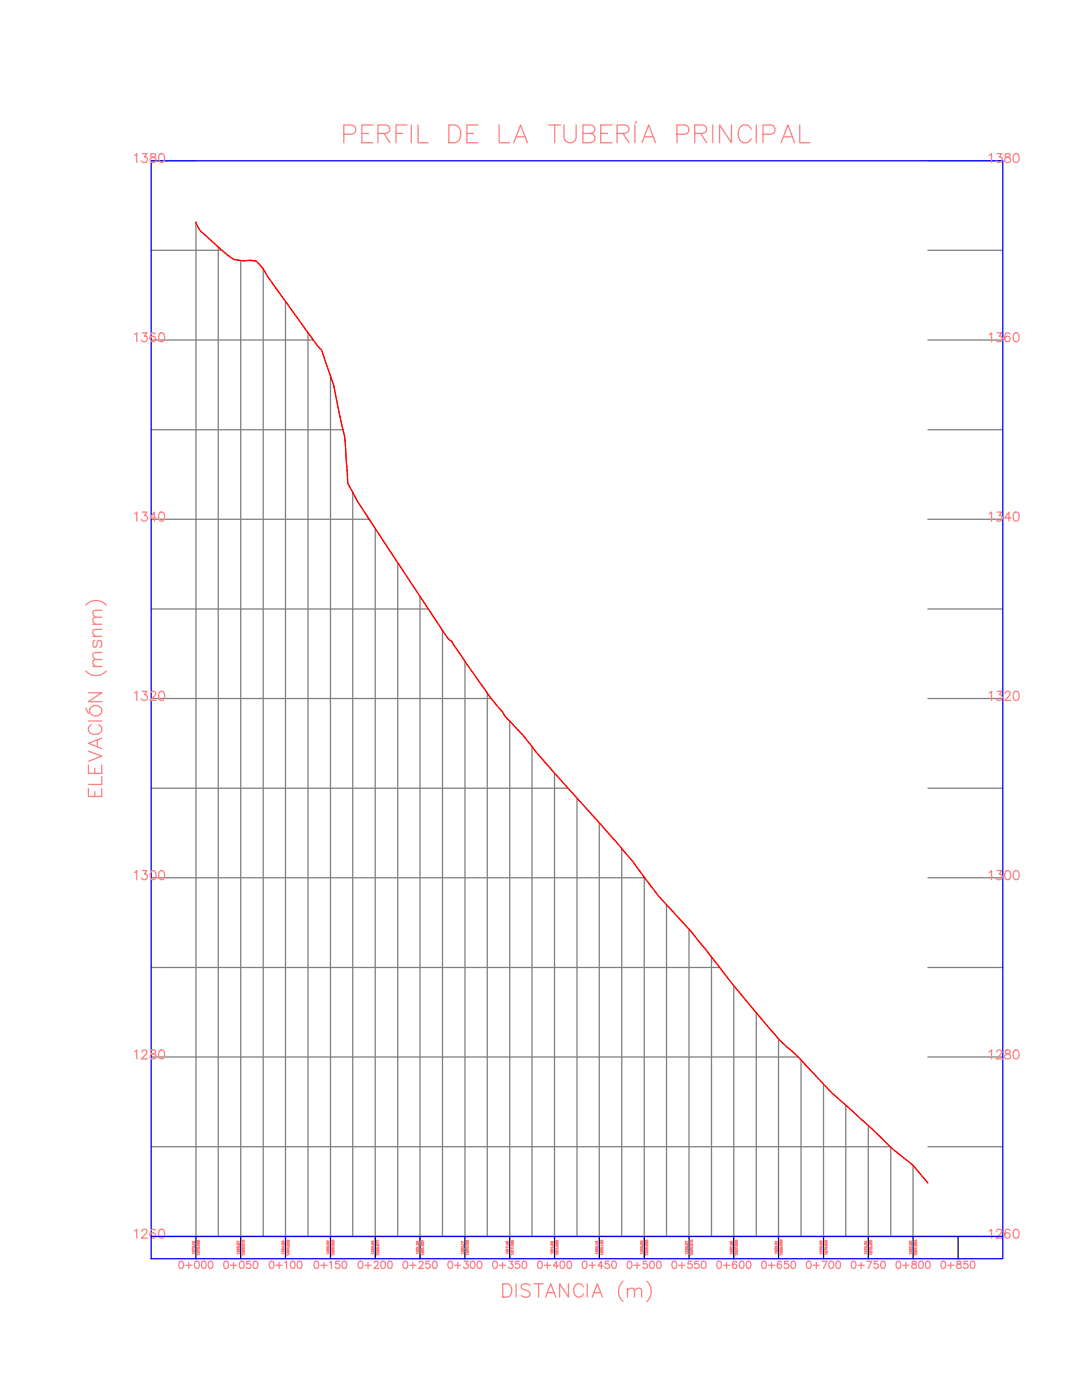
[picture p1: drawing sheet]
<svg xmlns="http://www.w3.org/2000/svg" width="216mm" height="279mm" viewBox="0 0 216 279" stroke-linecap="round" stroke-linejoin="round" font-family="sans-serif">
<!-- layer: C-ROAD-PROF-VIEW -->
<g fill="none" stroke="#ff7f7f" stroke-width=".25">
<path d="M26.9 31l.4-.4v1.8M28.4 30.6h.9l-.5 .7a.59 .59 0 0 1 .5 1 .59 .59 0 0 1-1.1-.2M30.1 30.7a.36 .36 0 0 0 .2 .6 .64 .64 0 0 1 .7 .3 .64 .64 0 0 1 0 .7l-.6 .1a.51 .51 0 0 1-.5-.5 .51 .51 0 0 1 .6-.5l.3-.1a.36 .36 0 0 0 .2-.6zM31.9 30.7a.58 .58 0 0 1 .9 .3 .9 .9 0 0 1-.6 1.4 1.14 1.14 0 0 1-.3-1.7zM68.6 26.8h1.5a.93 .93 0 0 0 .9-.9 .93 .93 0 0 0-.9-1h-1.5v3.6M72.2 26.6h1.4M74.4 24.9h-2.2v3.6h2.2M75.4 26.6h1.5l.6-.1a.82 .82 0 0 0 0-1.4l-.6-.2h-1.5v3.6M76.6 26.6l1.2 1.9M79 26.6h1.4M81.2 24.9h-2.2v3.6M82.1 24.9v3.6"/>
<path d="M83.4 24.9v3.6h2.1M89.6 24.9h1.1a1.94 1.94 0 0 1 .9 3.1l-.3 .3-.6 .2h-1.1zM93.2 26.6h1.3M95.4 24.9h-2.2v3.6h2.2M99.6 24.9v3.6h2.1M102.5 28.5l1.4-3.6 1.3 3.6M103 27.3h1.7M109.5 24.9h2.4M110.7 24.9v3.6M112.6 24.9v2.6a1.22 1.22 0 0 0 1.2 1 1.22 1.22 0 0 0 1.2-1v-2.6M116.3 26.6h1.5l.5-.1a.82 .82 0 0 0 0-1.4l-.5-.2h-1.5v3.6h1.5a.93 .93 0 0 0 .9-.9 .93 .93 0 0 0-.9-1M119.9 26.6h1.4"/>
<path d="M122.1 24.9h-2.2v3.6h2.2M123.1 26.6h1.6l.5-.1a.82 .82 0 0 0 0-1.4l-.5-.2h-1.6v3.6M124.3 26.6l1.2 1.9M126.7 24.9v3.6M127 24.3l-.3 .3M128.1 28.5l1.3-3.6 1.4 3.6M128.6 27.3h1.7M135.1 26.8h1.5a.93 .93 0 0 0 .9-.9 .93 .93 0 0 0-.9-1h-1.5v3.6M138.6 26.6h1.6l.5-.1a.82 .82 0 0 0 0-1.4l-.5-.2h-1.6v3.6M139.8 26.6l1.2 1.9M142.2 24.9v3.6M146 24.9v3.6l-2.4-3.6v3.6"/>
<path d="M149.9 25.8a1.33 1.33 0 0 0-1.5-.9 1.33 1.33 0 0 0-1.1 1.4 1.64 1.64 0 0 0 1.7 2.2l.4-.2 .5-.7M150.9 24.9v3.6M152.3 26.8h1.5a.93 .93 0 0 0 .9-.9 .93 .93 0 0 0-.9-1h-1.5v3.6M155.9 28.5l1.3-3.6 1.4 3.6M156.4 27.3h1.7M159.6 24.9v3.6h2M197.4 31l.5-.4v1.8M199 30.6h.9l-.5 .7a.59 .59 0 0 1 .4 1 .59 .59 0 0 1-1-.2M200.6 30.7a.36 .36 0 0 0 .2 .6 .64 .64 0 0 1 .7 .3 .64 .64 0 0 1 0 .7l-.6 .1a.51 .51 0 0 1-.5-.5 .51 .51 0 0 1 .6-.5l.3-.1a.36 .36 0 0 0 .2-.6zM202.4 30.7a.58 .58 0 0 1 .9 .3 .9 .9 0 0 1-.6 1.4 1.14 1.14 0 0 1-.3-1.7zM26.9 66.8l.4-.4v1.8M28.4 66.4h.9l-.5 .7a.59 .59 0 0 1 .5 1 .59 .59 0 0 1-1.1-.2"/>
<path d="M31 66.7a.52 .52 0 0 0-.8-.2 1.02 1.02 0 0 0 .4 1.7 .55 .55 0 0 0 .5-.6 .55 .55 0 0 0-.6-.5 .55 .55 0 0 0-.5 .5M31.9 66.5a.58 .58 0 0 1 .9 .3 .9 .9 0 0 1-.6 1.4 1.14 1.14 0 0 1-.3-1.7zM197.4 66.8l.5-.4v1.8M199 66.4h.9l-.5 .7a.59 .59 0 0 1 .4 1 .59 .59 0 0 1-1-.2M201.5 66.7a.52 .52 0 0 0-.8-.2 1.02 1.02 0 0 0 .4 1.7 .55 .55 0 0 0 .5-.6 .55 .55 0 0 0-.6-.5 .55 .55 0 0 0-.5 .5M202.4 66.5a.58 .58 0 0 1 .9 .3 .9 .9 0 0 1-.6 1.4 1.14 1.14 0 0 1-.3-1.7zM26.9 102.5l.4-.3v1.8M28.4 102.2h.9l-.5 .7a.59 .59 0 0 1 .5 .9 .59 .59 0 0 1-1.1-.2M31.2 103.4h-1.2l.8-1.2v1.8M31.9 102.3a.58 .58 0 0 1 .9 .2 .95 .95 0 0 1-.6 1.5 1.19 1.19 0 0 1-.3-1.7zM197.4 102.5l.5-.3v1.8M199 102.2h.9l-.5 .7a.59 .59 0 0 1 .4 .9 .59 .59 0 0 1-1-.2"/>
<path d="M201.7 103.4h-1.2l.8-1.2v1.8M202.4 102.3a.58 .58 0 0 1 .9 .2 .95 .95 0 0 1-.6 1.5 1.19 1.19 0 0 1-.3-1.7zM17.1 133.9a2.66 2.66 0 0 0 4.1 0M17.1 120.8a2.66 2.66 0 0 1 4.1 0M17.6 138.3h2.7l-2.7 1.7h2.7M18.5 133h1.8M18.5 127h1.8M18.5 124.6h1.8M18.9 127.8a.81 .81 0 0 0 0 1.4l.3-.1 .3-1.2 .4-.1a.81 .81 0 0 1 0 1.4M20.3 131.6l-1.6 .1-.2 .7 .5 .6M20.3 130.2l-1.6 .1-.2 .7 .5 .6M20.3 125.6l-1.6 .1-.2 .7 .5 .6"/>
<path d="M20.3 123.2l-1.6 .1-.2 .7 .5 .6M20.3 121.8l-1.6 .1-.2 .7 .5 .6M26.9 138.3l.4-.3v1.8M28.4 138h.9l-.5 .6a.6 .6 0 0 1 .5 1 .6 .6 0 0 1-1.1-.2M30 138.4l.4-.4 .6 .1a.61 .61 0 0 1-.2 .8l-.8 .9h1.1M31.9 138a.58 .58 0 0 1 .9 .3 1.19 1.19 0 0 1-.5 1.5h-.1a1.17 1.17 0 0 1-.3-1.8zM197.4 138.3l.5-.3v1.8M199 138h.9l-.5 .6a.6 .6 0 0 1 .4 1 .6 .6 0 0 1-1-.2M200.6 138.4l.3-.4 .6 .1a.61 .61 0 0 1-.2 .8l-.8 .9h1.2M202.4 138a.58 .58 0 0 1 .9 .3 1.19 1.19 0 0 1-.5 1.5h-.1a1.17 1.17 0 0 1-.3-1.8zM17.1 141.3l.5 1.1M17.6 157.3v1.7h2.7v-1.7"/>
<path d="M17.6 152.7v1.6h2.7v-1.6M17.6 149.9l2.7 1-2.7 1M17.6 143.9h2.7M18 141.3a1.2 1.2 0 0 1 1.6-.5 1.2 1.2 0 0 1 .6 1.6 1.2 1.2 0 0 1-1.6 .5 1.2 1.2 0 0 1-.6-1.6zM18.3 144.7a.98 .98 0 0 0-.7 1.1 .98 .98 0 0 0 1.1 .8 1.17 1.17 0 0 0 1.2-.3 1.17 1.17 0 0 0 .3-1.3l-.5-.3M18.9 153.3v1M18.9 157.9v1.1M19.4 147.7v1.3M20.3 155v1.5h-2.7M20.3 147.3l-2.7 1 2.7 1.1M26.9 174.1l.4-.4v1.9M28.4 173.7h.9l-.5 .8a.59 .59 0 0 1 .5 .9 .59 .59 0 0 1-1.1-.2"/>
<path d="M30.2 173.9l.4-.2a1.06 1.06 0 0 1 0 1.9h-.1a1.14 1.14 0 0 1-.3-1.7zM31.9 173.9l.4-.2a1.06 1.06 0 0 1 0 1.9h-.1a1.14 1.14 0 0 1-.3-1.7zM197.4 174.1l.5-.4v1.9M199 173.7h.9l-.5 .8a.59 .59 0 0 1 .4 .9 .59 .59 0 0 1-1-.2M200.7 173.9l.5-.2a1.06 1.06 0 0 1 0 1.9h-.2a1.14 1.14 0 0 1-.3-1.7zM202.4 173.9l.4-.2a1.06 1.06 0 0 1 0 1.9h-.1a1.14 1.14 0 0 1-.3-1.7zM26.9 209.9l.4-.3v1.7M28.3 210l.3-.4 .6 .1a.55 .55 0 0 1-.1 .8l-.9 .8h1.2M30.1 209.6a.36 .36 0 0 0 .2 .6 .64 .64 0 0 1 .7 .3 .64 .64 0 0 1 0 .7l-.6 .1a.51 .51 0 0 1-.5-.5 .51 .51 0 0 1 .6-.5l.3-.1a.36 .36 0 0 0 .2-.6zM31.9 209.6a.58 .58 0 0 1 .9 .3 .9 .9 0 0 1-.6 1.4 1.14 1.14 0 0 1-.3-1.7zM197.4 209.9l.5-.3v1.7M198.9 210l.3-.4 .6 .1a.55 .55 0 0 1-.2 .8l-.8 .8h1.2"/>
<path d="M200.6 209.6a.36 .36 0 0 0 .2 .6 .64 .64 0 0 1 .7 .3 .64 .64 0 0 1 0 .7l-.6 .1a.51 .51 0 0 1-.5-.5 .51 .51 0 0 1 .6-.5l.3-.1a.36 .36 0 0 0 .2-.6zM202.4 209.6a.58 .58 0 0 1 .9 .3 .9 .9 0 0 1-.6 1.4 1.14 1.14 0 0 1-.3-1.7zM26.9 245.7l.4-.4v1.8M28.3 245.7l.3-.4 .6 .2a.55 .55 0 0 1-.1 .8l-.9 .8h1.2M31 245.6a.52 .52 0 0 0-.8-.2 1.02 1.02 0 0 0 .4 1.7 .55 .55 0 0 0 .5-.6 .55 .55 0 0 0-.6-.5 .55 .55 0 0 0-.5 .5M31.9 245.4a.58 .58 0 0 1 .9 .3 .9 .9 0 0 1-.6 1.4 1.14 1.14 0 0 1-.3-1.7zM100.3 256.2h.9a1.42 1.42 0 0 1 .9 1.3 1.42 1.42 0 0 1-.9 1.4h-.9zM103 256.2v2.7M105.8 256.6a1.17 1.17 0 0 0-1.8 0 .68 .68 0 0 0 .5 .7l.8 .3a.65 .65 0 0 1 .5 .5 .65 .65 0 0 1-.3 .6 1.23 1.23 0 0 1-1.5-.2M106.5 256.2h1.9M107.5 256.2v2.7M108.9 258.9l1-2.7 1 2.7"/>
<path d="M109.2 258h1.3M113.4 256.2v2.7l-1.7-2.7v2.7M116.4 256.8a.98 .98 0 0 0-1.1-.6 .98 .98 0 0 0-.8 1 1.17 1.17 0 0 0 .3 1.3 1.17 1.17 0 0 0 1.2 .2l.4-.5M117.2 256.2v2.7M118.2 258.9l1-2.7 1 2.7M118.6 258h1.2M124.3 255.7a2.74 2.74 0 0 0 0 4.1M125.2 257.6l.6-.5 .7 .1 .1 1.7M125.2 257.1v1.8M126.6 257.6l.6-.5 .7 .1 .1 1.7M129.1 255.7a2.74 2.74 0 0 1 0 4.1M197.4 245.7l.5-.4v1.8"/>
<path d="M198.9 245.7l.3-.4 .6 .2a.55 .55 0 0 1-.2 .8l-.8 .8h1.2M201.5 245.6a.52 .52 0 0 0-.8-.2 1.02 1.02 0 0 0 .4 1.7 .55 .55 0 0 0 .5-.6 .55 .55 0 0 0-.6-.5 .55 .55 0 0 0-.5 .5M202.4 245.4a.58 .58 0 0 1 .9 .3 .9 .9 0 0 1-.6 1.4 1.14 1.14 0 0 1-.3-1.7z"/>
</g>
<g fill="none" stroke="#808080" stroke-width=".25">
<path d="M30.2 32.1h8.9M185.2 32.1h14.9M30.2 50h14.1M39.1 44.3v202.5M43.5 49.3v197.5M48 52v194.8M52.5 53.7v193.1M185.2 50h14.9M30.2 67.9h32.3M57 60.2v186.6M61.5 66.4v180.4M65.9 75v171.8"/>
<path d="M185.2 67.9h14.9M30.2 85.8h38.2M70.4 98.3v148.5M185.2 85.8h14.9M30.2 103.6h43.5M74.9 105.5v141.3M79.4 112.3v134.5M83.8 119v127.8M185.2 103.6h14.9M30.2 139.4h67.8M30.2 121.5h55.3M88.3 125.8v121"/>
<path d="M92.8 132v114.8M97.2 138.3v108.5M185.2 139.4h14.9M185.2 121.5h14.9M30.2 157.3h83.2M101.7 143.9v102.9M106.2 149v97.8M110.6 154.3v92.5M115.1 159.3v87.5M185.2 157.3h14.9M30.2 175.2h98.4M119.6 164.2v82.6"/>
<path d="M124.1 169.3v77.5M128.6 175v71.8M185.2 175.2h14.9M30.2 193.1h113.4M133 180.6v66.2M137.5 185.4v61.4M142 191v55.8M146.4 196.7v50.1M185.2 193.1h14.9M30.2 210.9h129.1M150.9 202.1v44.7M155.3 207.4v39.4"/>
<path d="M159.8 211.5v35.3M164.3 216.4v30.4M185.2 210.9h14.9M30.2 228.9h147.4M168.8 220.6v26.2M173.3 224.6v22.2M177.7 228.9v17.9M182.2 232.6v14.2M185.2 228.9h14.9M30.2 246.8h169.9"/>
</g>
<path d="M30.2 246.8v-214.7h169.9v214.7M30.2 246.8h169.9v4.4h-169.9z" fill="none" stroke="#00f" stroke-width=".25"/>
<g fill="none" stroke="#000" stroke-width=".25">
<path d="M39.1 246.8v4.4M48 246.8v4.4M57 246.8v4.4M65.9 246.8v4.4M74.9 246.8v4.4M83.8 246.8v4.4M92.8 246.8v4.4M101.7 246.8v4.4M110.6 246.8v4.4M119.6 246.8v4.4M128.6 246.8v4.4M137.5 246.8v4.4"/>
<path d="M146.4 246.8v4.4M155.3 246.8v4.4M164.3 246.8v4.4M173.3 246.8v4.4M182.2 246.8v4.4M191.2 246.8v4.4"/>
</g>
<!-- layer: C-ROAD-PROF -->
<g fill="none" stroke="#f00" stroke-width=".25">
<path d="M39.1 44.3v.1M39.1 44.5h.1M39.1 44.6l.1 .1M39.2 44.7v.1M39.2 44.8l.1 .1M39.3 44.9l.1 .1M39.4 45v.1M39.4 45.2l.1 .2M39.6 45.4v.1M39.6 45.5l.1 .1M39.7 45.6l.2 .3M39.9 46h.1"/>
<path d="M40 46.1h.1M40.1 46.2h.1M40.2 46.3h.1M40.3 46.4h.1M40.4 46.4l.1 .1M40.5 46.5v.1M40.6 46.6l.1 .1M40.7 46.7l.1 .1M40.8 46.8v.1M40.9 46.9h.1M41 47h.1M41.1 47.1l.2 .1"/>
<path d="M41.3 47.2v.1M41.4 47.3l.2 .2M41.6 47.5v.1M41.7 47.6l.2 .2M41.9 47.8h.1M42 47.9l.1 .1M42.2 48l.2 .3M42.5 48.3v.1M42.6 48.4l.1 .1M42.7 48.5v.1M42.8 48.6h.1M42.9 48.7h.1"/>
<path d="M43 48.8v.1M43.1 48.9l.2 .1M43.3 49.1h.1M43.4 49.1l.1 .1M43.5 49.2v.1M43.6 49.3v.1M43.7 49.4h.1M43.8 49.5v.1M43.9 49.6l.2 .1M44.1 49.8h.1M44.2 49.9l.2 .1M44.4 50v.1"/>
<path d="M44.5 50.1l.1 .1M44.7 50.3h.1M44.8 50.4l.1 .1M44.9 50.5h.1M45 50.5l.2 .2M45.2 50.7v.1M45.3 50.8l.1 .1M45.4 50.9l.1 .1M45.5 51h.1M45.6 51.1h.1M45.7 51.1l.1 .1M45.8 51.2l.1 .1"/>
<path d="M46 51.3v.1M46 51.4h.1M46.2 51.4l.1 .1M46.3 51.5v.1M46.4 51.6h.1M46.5 51.7h.1M46.6 51.7l.1 .1M46.7 51.8h.1M46.8 51.8h.1M47 51.8l.1 .1M47.1 51.9h.1M47.3 51.9h.1"/>
<path d="M47.4 51.9h.1M47.5 51.9h.1M47.7 51.9h.2M47.9 52h.3M48.2 52l.3 .1M49.1 52l-.5 .1M49.2 52h-.1M49.3 52h.3M49.8 51.9l-.2 .1M49.8 51.9h.4M50.2 51.9l.1 .1M50.3 52l.1 .1"/>
<path d="M50.4 52h.2M50.7 52.1l.5 .1M51.2 52.2h.1M51.3 52.2l.2 .3M51.5 52.5l.1 .1M51.7 52.7h.1M51.8 52.7v.1M51.8 52.8l.1 .1M51.9 53h.1M52 53l.1 .2M52.2 53.3h.1M52.3 53.3l.1 .1"/>
<path d="M52.4 53.5h.1M52.4 53.6h.1M52.5 53.7l.1 .1M52.6 53.8h.1M52.6 53.9l.1 .1M52.7 54l.1 .2M52.9 54.2v.1M52.9 54.4l.1 .2M53.1 54.6l.1 .2M53.2 54.8v.1M53.3 54.9v.1M53.3 55.1h.1"/>
<path d="M53.4 55.2h.1M53.5 55.3v.1M53.5 55.4l.1 .1M53.6 55.5l.1 .1M53.7 55.6v.1M53.8 55.7v.1M53.9 55.8l.1 .2M54 56l.1 .1M54.1 56.2h.1M54.2 56.3h.1M54.3 56.4h.1M54.3 56.5l.1 .1"/>
<path d="M54.4 56.6l.1 .1M54.5 56.7l.1 .1M54.6 56.8v.1M54.6 56.9l.1 .1M54.7 57l.1 .1M54.8 57.2l.1 .1M54.9 57.4l.2 .1M55.1 57.6v.1M55.2 57.7h.1M55.3 57.8v.1M55.4 57.9l.1 .2M55.5 58.1l.1 .1"/>
<path d="M55.6 58.3l.1 .1M55.7 58.5h.1M55.8 58.5l.1 .1M55.9 58.7l.2 .3M56.1 59l.1 .1M56.2 59.1v.1M56.3 59.2v.1M56.4 59.3v.1M56.5 59.4l.1 .2M56.6 59.6l.1 .2M56.8 59.9h.1M56.8 60h.1"/>
<path d="M56.9 60.1l.1 .1M57 60.2l.1 .2M57.1 60.4l.1 .1M57.2 60.5l.1 .1M57.3 60.6v.1M57.4 60.7v.1M57.5 60.8v.1M57.6 61l.1 .1M57.7 61.2v.1M57.8 61.3h.1M57.9 61.4v.1M57.9 61.5l.1 .1"/>
<path d="M58 61.6l.1 .1M58.1 61.7l.1 .2M58.2 61.9l.1 .1M58.3 62.1h.1M58.4 62.1v.1M58.5 62.3h.1M58.6 62.4h.1M58.6 62.5l.2 .2M58.8 62.7v.1M58.9 62.8v.1M59 62.9v.1M59 63l.1 .1"/>
<path d="M59.1 63.1l.1 .1M59.2 63.2l.1 .2M59.3 63.5h.1M59.4 63.6h.1M59.5 63.7v.1M59.6 63.8h.1M59.7 63.9v.1M59.7 64l.1 .2M59.9 64.2v.1M60 64.3v.1M60.1 64.4v.1M60.1 64.6h.1"/>
<path d="M60.2 64.6l.2 .3M60.4 65l.1 .1M60.5 65.1l.1 .1M60.6 65.2v.1M60.7 65.3v.1M60.7 65.4l.1 .1M60.8 65.5l.1 .1M60.9 65.6v.1M61 65.7v.1M61.1 65.9h.1M61.2 66h.1M61.2 66.1l.2 .2"/>
<path d="M61.4 66.3l.1 .2M61.5 66.5l.1 .1M61.6 66.6l.1 .1M61.7 66.7l.1 .1M61.8 66.8v.1M61.8 66.9l.1 .1M61.9 67.1l.1 .1M62.1 67.3v.1M62.2 67.4h.1M62.3 67.5v.1M62.3 67.6h.1M62.4 67.7l.1 .1"/>
<path d="M62.5 67.8v.1M62.6 67.9v.1M62.6 68l.1 .1M62.7 68.2h.1M62.8 68.2l.1 .1M62.9 68.4h.1M62.9 68.5h.1M63 68.6l.1 .1M63.2 68.8l.1 .2M63.4 69v.1M63.4 69.1l.1 .1M63.5 69.2l.1 .1"/>
<path d="M63.6 69.3l.3 .3M63.9 69.6l.2 .1M64.1 69.8v.1M64.2 69.9v.1M64.2 70v.1M64.2 70.1l.3 .6M64.5 70.7v.3M64.5 71l.2 .3M64.7 71.4v.1M64.7 71.5l.2 .5M64.9 72l.1 .2M65 72.3h.1"/>
<path d="M65 72.4l.1 .2M65.1 72.6v.1M65.1 72.8l.1 .1M65.2 72.9v.1M65.3 73v.1M65.3 73.2h.1M65.3 73.3v.1M65.4 73.4v.1M65.4 73.5v.1M65.5 73.7v.2M65.6 73.9v.1M65.6 74v.1"/>
<path d="M65.6 74.2l.1 .1M65.7 74.3l.1 .3M65.8 74.7l.1 .2M65.9 74.9l.1 .4M66 75.3l.1 .2M66.1 75.6h.1M66.2 75.7v.2M66.3 75.9v.1M66.3 76.1l.1 .2M66.4 76.3v.1M66.4 76.5h.1M66.5 76.6v.1"/>
<path d="M66.5 76.7v.1M66.6 76.8l.1 .4M66.7 77.2v.3M66.7 77.5v.1M66.7 77.8l.1 .2M66.7 77.6v.1M66.8 78.1l.1 .1M66.8 78v.1M66.9 78.4v.1M66.9 78.3v.1M66.9 78.5v.2M67 78.8v.1"/>
<path d="M67 78.7v.1M67 79h.1M67 79.1v.1M67 79.2v.1M67.1 79.3v.1M67.1 79.5v.2M67.1 79.7l.1 .3M67.2 80l.1 .2M67.3 80.4v.1M67.3 80.3h.1M67.3 80.5v.1M67.3 80.8l.1 .1"/>
<path d="M67.3 80.6v.1M67.4 80.9v.1M67.4 81.2l.1 .1M67.4 81.1v.1M67.5 81.3v.1M67.5 81.4v.1M67.5 81.6v.1M67.5 81.7l.1 .2M67.6 82v.2M67.6 82.3l.1 .2M67.7 82.5v.1M67.7 82.6l.1 .1"/>
<path d="M67.8 82.8h.1M67.8 83v.1M67.8 82.9v.1M67.8 83.1v.1M67.9 83.4v.1M67.9 83.3v.1M67.9 83.5v.2M68 83.8v.1M68 83.7v.1M68 83.9v.1M68.1 84.1v.1M68.1 84.2v.2"/>
<path d="M68.1 84.6l.1 .1M68.1 84.5h.1M68.2 84.7v.1M68.2 84.8v.1M68.2 85l.1 .1M68.3 85.1v.1M68.3 85.3h.1M68.4 85.4v.1M68.4 85.5v.1M68.4 85.6v.1M68.4 85.8v.1M68.5 85.9v.2"/>
<path d="M68.5 86.1l.1 .1M68.6 86.3v.1M68.6 86.5l.1 .1M68.6 86.4v.1M68.7 86.7v.1M68.7 86.8v.1M68.7 87h.1M68.7 87.1l.1 .1M68.8 87.2v.2M68.8 87.5h.1M68.8 87.6v.1M68.8 87.8h.1"/>
<path d="M68.8 87.9l.1 .1M68.9 88.4v.5M68.9 88v.3M68.9 88.9v.1M68.9 89.1v.5M69 89.6v.8M69 90.4v.1M69 90.6v.6M69.1 91.2v.7M69.1 91.9v.5M69.1 92.4l.1 .1M69.2 92.7v.1"/>
<path d="M69.2 92.8v.1M69.2 92.5v.1M69.2 93v.3M69.2 93.3v.7M69.2 94l.1 .1M69.3 94.4v.1M69.3 94.1v.3M69.3 94.6v.2M69.3 94.8v.7M69.3 95.5l.1 .1M69.4 95.6v.4M69.4 96.1h.1"/>
<path d="M69.4 96.2v.1M69.4 96.4v.1M69.4 96.3v.1M69.5 96.6h.1M69.5 96.7v.1M69.6 96.8v.1M69.6 96.9l.1 .1M69.7 97l.1 .2M69.8 97.3h.1M69.9 97.4l.1 .2M70 97.6l.1 .2M70.2 97.9h.1"/>
<path d="M70.2 98h.1M70.3 98.1v.1M70.3 98.2l.1 .1M70.4 98.3l.1 .1M70.5 98.4v.1M70.6 98.6h.1M70.6 98.7v.1M70.7 98.8v.1M70.7 98.9l.1 .1M70.8 99l.1 .2M70.9 99.3l.1 .2M71.1 99.5v.1"/>
<path d="M71.1 99.6l.1 .2M71.2 99.9l.1 .2M71.4 100.1v.1M71.4 100.2l.1 .1M71.5 100.3l.1 .1M71.6 100.5l.1 .1M71.7 100.7l.2 .1M71.9 100.9v.1M72 101l.1 .2M72.1 101.2l.1 .1M72.2 101.3v.1M72.2 101.4l.1 .1"/>
<path d="M72.3 101.6l.1 .1M72.5 101.8v.1M72.5 101.9l.1 .1M72.6 102l.1 .1M72.7 102.1v.1M72.8 102.2v.1M72.8 102.4h.1M72.9 102.4l.1 .1M73 102.6v.1M73.1 102.7h.1M73.1 102.8l.1 .1M73.2 102.9l.1 .1"/>
<path d="M73.3 103v.1M73.3 103.1l.1 .1M73.4 103.3h.1M73.5 103.4h.1M73.6 103.5h.1M73.6 103.6l.2 .2M73.8 103.8v.1M73.9 103.9l.1 .2M74 104.1l.1 .1M74.1 104.3h.1M74.2 104.4h.1M74.2 104.5l.1 .1"/>
<path d="M74.3 104.6h.1M74.4 104.7v.1M74.5 104.8v.1M74.5 104.9l.2 .2M74.7 105.2h.1M74.7 105.3h.1M74.8 105.4l.1 .1M74.9 105.5v.1M75 105.6v.1M75 105.7l.1 .1M75.1 105.8l.1 .2M75.3 106v.1"/>
<path d="M75.3 106.2l.2 .1M75.5 106.4v.1M75.6 106.5v.1M75.6 106.6l.2 .3M75.8 106.9l.1 .1M75.9 107.1h.1M76 107.2h.1M76.1 107.3v.1M76.1 107.4l.1 .1M76.2 107.5l.1 .1M76.3 107.6v.1M76.4 107.7v.1"/>
<path d="M76.4 107.9h.1M76.5 108h.1M76.6 108.1v.1M76.7 108.2h.1M76.7 108.3l.1 .1M76.8 108.4l.1 .2M76.9 108.6l.1 .1M77 108.8l.2 .3M77.2 109.1h.1M77.3 109.2l.1 .2M77.5 109.4l.1 .2M77.6 109.6l.1 .2"/>
<path d="M77.8 109.9h.1M77.8 110l.1 .1M77.9 110.1l.1 .1M78 110.2v.1M78 110.3l.1 .1M78.1 110.4l.2 .2M78.3 110.7h.1M78.3 110.7l.1 .1M78.4 110.9l.1 .1M78.5 111l.1 .2M78.6 111.2l.1 .1M78.7 111.3l.1 .1"/>
<path d="M78.8 111.4l.1 .1M78.9 111.5v.1M78.9 111.7h.1M79 111.8h.1M79.1 111.9l.1 .2M79.2 112.1l.1 .1M79.3 112.2l.1 .1M79.4 112.4h.1M79.4 112.4l.1 .1M79.5 112.6h.1M79.6 112.6l.1 .1M79.7 112.8v.1"/>
<path d="M79.7 112.9h.1M79.8 113l.1 .1M79.9 113.1l.1 .1M80 113.2v.1M80 113.3l.1 .1M80.1 113.5h.1M80.2 113.6l.1 .1M80.3 113.8l.2 .2M80.5 114v.1M80.5 114.1l.2 .2M80.7 114.3l.1 .1M80.8 114.5l.1 .1"/>
<path d="M80.9 114.7l.1 .1M81 114.8l.1 .1M81.1 114.9l.1 .2M81.2 115.1l.1 .1M81.3 115.2l.1 .1M81.4 115.4h.1M81.4 115.5h.1M81.5 115.6l.1 .1M81.6 115.7v.1M81.7 115.8l.1 .2M81.8 116l.1 .1M81.9 116.1v.1"/>
<path d="M82 116.2v.1M82 116.4h.1M82.1 116.5h.1M82.2 116.6v.1M82.3 116.7l.1 .2M82.4 116.9l.1 .1M82.5 117v.1M82.6 117.1v.1M82.6 117.3l.1 .1M82.8 117.5v.1M82.9 117.6h.1M82.9 117.7l.1 .1"/>
<path d="M83 117.8v.1M83.1 117.9v.1M83.2 118v.1M83.2 118.2h.1M83.3 118.3h.1M83.4 118.4h.1M83.5 118.5v.1M83.5 118.6l.1 .1M83.6 118.7v.1M83.7 118.8l.1 .3M83.9 119.2h.1M84 119.3h.1"/>
<path d="M84.1 119.4v.1M84.1 119.5h.1M84.2 119.6v.1M84.3 119.7v.1M84.4 119.8v.1M84.4 119.9l.1 .1M84.5 120.1h.1M84.6 120.1v.1M84.7 120.3l.1 .1M84.8 120.5v.1M84.9 120.6v.1M84.9 120.7l.1 .1"/>
<path d="M85 120.8l.1 .1M85.1 120.9v.1M85.2 121.1h.1M85.2 121.2h.1M85.3 121.3l.1 .2M85.5 121.5v.1M85.5 121.6l.2 .3M85.8 122h.1M85.8 122l.1 .1M85.9 122.2l.1 .1M86 122.4l.1 .1M86.1 122.5l.1 .2"/>
<path d="M86.3 122.7v.1M86.3 122.9h.1M86.4 123h.1M86.5 123.1h.1M86.6 123.2v.1M86.6 123.3l.1 .1M86.7 123.4l.1 .1M86.8 123.5l.1 .1M86.9 123.6v.1M86.9 123.7l.1 .1M87 123.9h.1M87.1 124h.1"/>
<path d="M87.2 124.1v.1M87.2 124.2h.1M87.3 124.3l.1 .2M87.4 124.5l.1 .1M87.5 124.6l.1 .1M87.6 124.8l.1 .1M87.7 125l.1 .1M87.8 125.1h.1M87.9 125.2l.1 .1M88 125.3v.1M88 125.4l.1 .1M88.1 125.5l.1 .1"/>
<path d="M88.2 125.6l.1 .1M88.3 125.8h.1M88.3 125.9h.1M88.4 126l.1 .1M88.5 126.1v.1M88.5 126.2l.1 .1M88.6 126.3l.2 .2M88.8 126.5v.1M88.8 126.7h.1M88.9 126.7l.1 .1M89 126.9l.1 .1M89.1 127h.1"/>
<path d="M89.1 127.1l.1 .1M89.2 127.2l.1 .1M89.3 127.3l.2 .2M89.5 127.5l.1 .1M89.6 127.6v.1M89.7 127.7v.1M89.8 127.8h.1M89.9 127.8h.1M90 127.9l.2 .2M90.2 128.1v.1M90.2 128.2l.1 .1M90.3 128.3v.1"/>
<path d="M90.4 128.4v.1M90.5 128.6v.1M90.5 128.7h.1M90.6 128.8v.1M90.7 128.9l.1 .2M90.8 129.1l.1 .1M90.9 129.2l.1 .1M91 129.3v.1M91 129.5h.1M91.1 129.5l.1 .1M91.2 129.7l.1 .1M91.3 129.8h.1"/>
<path d="M91.3 129.9l.2 .1M91.5 130.1l.1 .1M91.6 130.2v.1M91.7 130.3v.1M91.7 130.4l.1 .1M91.8 130.6h.1M91.9 130.6v.1M92 130.8v.1M92.1 130.9h.1M92.1 131v.1M92.2 131.1v.1M92.3 131.2l.1 .3"/>
<path d="M92.5 131.5v.1M92.6 131.7h.1M92.7 131.8l.1 .2M92.8 132v.1M92.9 132.1v.2M93 132.3v.1M93.1 132.5h.1M93.2 132.5v.1M93.2 132.7l.1 .1M93.3 132.8h.1M93.4 132.9l.1 .2M93.5 133.1l.1 .1"/>
<path d="M93.6 133.2l.1 .1M93.7 133.3l.1 .1M93.8 133.4l.1 .2M93.9 133.6l.2 .2M94.1 133.9h.1M94.2 134h.1M94.3 134.1v.1M94.3 134.2l.2 .3M94.6 134.5v.1M94.6 134.6l.1 .1M94.7 134.7l.2 .3M94.9 135.1h.1"/>
<path d="M95 135.2l.1 .1M95.1 135.3l.2 .3M95.3 135.6l.1 .1M95.4 135.7v.1M95.5 135.8v.1M95.6 135.9l.1 .2M95.7 136.2h.1M95.8 136.3v.1M95.9 136.4h.1M96 136.5v.1M96 136.6l.1 .1M96.1 136.7l.1 .1"/>
<path d="M96.2 136.8l.1 .1M96.3 136.9v.1M96.3 137l.1 .1M96.4 137.2h.1M96.5 137.2v.1M96.6 137.4h.1M96.7 137.5h.1M96.8 137.6l.1 .2M96.9 137.8v.1M97 137.9v.1M97.1 138v.1M97.1 138.1l.1 .1"/>
<path d="M97.2 138.3h.1M97.3 138.3v.1M97.4 138.5h.1M97.4 138.6h.1M97.5 138.7l.1 .1M97.6 138.8v.1M97.6 138.9l.1 .1M97.7 139l.1 .1M97.8 139.1l.1 .1M97.9 139.2v.1M97.9 139.4l.2 .1M98.1 139.6h.1"/>
<path d="M98.2 139.7h.1M98.3 139.8h.1M98.4 139.9l.1 .1M98.5 140.1l.3 .2M98.8 140.4l.1 .1M98.9 140.5h.1M99 140.6v.1M99 140.7l.1 .1M99.1 140.8l.2 .2M99.3 141l.2 .2M99.5 141.2l.1 .1M99.6 141.3v.1"/>
<path d="M99.7 141.4v.1M99.8 141.5v.1M99.9 141.6v.1M99.9 141.7l.1 .1M100 141.8l.1 .1M100.1 141.9l.1 .1M100.2 142l.1 .2M100.4 142.2v.1M100.4 142.4h.1M100.5 142.5h.1M100.6 142.6l.1 .2M100.7 142.8v.1"/>
<path d="M100.8 142.9v.1M100.9 143v.1M101 143.1v.1M101 143.2l.1 .1M101.1 143.3l.1 .1M101.2 143.4l.1 .1M101.3 143.5l.1 .1M101.4 143.6l.1 .1M101.5 143.7v.1M101.6 143.8l.2 .2M101.8 144v.1M101.9 144.1h.1"/>
<path d="M102 144.2h.1M102.1 144.3l.1 .1M102.3 144.5h.1M102.3 144.6l.1 .1M102.4 144.7h.1M102.5 144.8l.1 .1M102.6 144.9h.1M102.7 145h.1M102.8 145.1l.2 .2M103.1 145.4h.1M103.2 145.5h.1M103.2 145.6l.2 .1"/>
<path d="M103.4 145.8l.2 .1M103.6 146h.1M103.7 146.1h.1M103.8 146.1l.1 .1M103.9 146.3h.1M104 146.3l.1 .2M104.2 146.5l.1 .2M104.3 146.7l.2 .2M104.5 146.9l.1 .1M104.6 147l.1 .1M104.7 147.2h.1M104.8 147.2v.1"/>
<path d="M104.8 147.4h.1M104.9 147.4l.1 .1M105 147.6h.1M105.1 147.7h.1M105.2 147.8h.1M105.3 147.9v.1M105.4 148h.1M105.4 148.1l.1 .1M105.5 148.2l.1 .1M105.6 148.3h.1M105.7 148.4h.1M105.8 148.5h.1"/>
<path d="M105.9 148.6v.1M105.9 148.7l.1 .1M106 148.8l.1 .1M106.1 148.9l.1 .1M106.2 149v.1M106.2 149.1l.2 .2M106.4 149.4h.1M106.5 149.4v.1M106.6 149.6h.1M106.7 149.6v.1M106.8 149.8v.1M106.8 149.9l.2 .2"/>
<path d="M107 150.1v.1M107 150.2l.2 .2M107.3 150.4v.1M107.3 150.5l.1 .1M107.4 150.6l.1 .1M107.5 150.7h.1M107.6 150.8v.1M107.7 150.9v.1M107.8 151l.1 .2M107.9 151.2l.1 .1M108 151.3l.1 .1M108.1 151.4l.1 .1"/>
<path d="M108.2 151.5l.2 .2M108.4 151.7v.1M108.5 151.8v.1M108.6 151.9v.1M108.7 152v.1M108.7 152.1l.1 .1M108.8 152.2l.3 .3M109.1 152.5l.1 .1M109.2 152.6v.1M109.3 152.7v.1M109.4 152.8v.1M109.5 152.9v.1"/>
<path d="M109.5 153l.1 .1M109.6 153.1l.2 .2M109.8 153.3l.2 .2M110 153.5l.1 .1M110.1 153.6v.1M110.1 153.8h.1M110.2 153.8l.1 .1M110.3 153.9l.1 .1M110.4 154.1h.1M110.5 154.1l.1 .1M110.6 154.2v.1M110.7 154.3v.1"/>
<path d="M110.8 154.4l.1 .2M110.9 154.6l.1 .1M111 154.7l.1 .1M111.2 154.9h.1M111.2 154.9l.1 .1M111.3 155l.1 .1M111.4 155.2h.1M111.5 155.2v.1M111.6 155.3l.1 .1M111.7 155.4v.1M111.7 155.5l.2 .2M112 155.7v.1"/>
<path d="M112 155.8l.1 .1M112.1 156h.1M112.2 156l.1 .1M112.3 156.1v.1M112.4 156.3h.1M112.5 156.3l.1 .2M112.7 156.5v.1M112.8 156.6v.1M112.8 156.7l.1 .1M112.9 156.8l.1 .1M113 156.9l.1 .1M113.1 157l.1 .1"/>
<path d="M113.2 157.1l.1 .1M113.3 157.2l.1 .1M113.4 157.4h.1M113.5 157.4v.1M113.6 157.5v.1M113.7 157.6v.1M113.7 157.7l.1 .1M113.8 157.8l.1 .1M113.9 157.9l.1 .1M114 158l.2 .2M114.2 158.2v.1M114.3 158.3v.1"/>
<path d="M114.4 158.4v.1M114.5 158.5v.1M114.5 158.6l.2 .2M114.7 158.8l.1 .1M114.8 158.9l.1 .1M114.9 159l.1 .1M115 159.1v.1M115.1 159.2v.1M115.2 159.3v.1M115.3 159.4v.1M115.3 159.5l.1 .1M115.4 159.6l.1 .1"/>
<path d="M115.5 159.7l.1 .1M115.6 159.8l.1 .1M115.7 159.9l.1 .1M115.8 160l.1 .1M115.9 160.1v.1M116 160.2v.1M116.1 160.3l.1 .2M116.2 160.5l.1 .1M116.4 160.6v.1M116.4 160.7l.1 .1M116.5 160.8l.1 .1M116.6 160.9l.1 .1"/>
<path d="M116.7 161l.1 .1M116.8 161.1l.1 .1M116.9 161.2l.1 .1M117 161.3v.1M117.1 161.4v.1M117.2 161.5v.1M117.2 161.6l.1 .1M117.3 161.7l.1 .1M117.4 161.8l.1 .1M117.5 161.9l.1 .1M117.6 162l.2 .2M117.8 162.2v.1"/>
<path d="M117.9 162.3v.1M118 162.4v.1M118.1 162.5v.1M118.1 162.6l.1 .1M118.2 162.7l.1 .1M118.3 162.8l.2 .2M118.5 163l.1 .1M118.6 163.1v.1M118.7 163.2v.1M118.8 163.3v.1M118.9 163.4l.1 .2M119 163.6l.1 .1"/>
<path d="M119.1 163.7l.2 .2M119.3 163.9l.1 .1M119.4 164l.1 .1M119.5 164.1v.1M119.6 164.2v.1M119.7 164.3v.1M119.7 164.4l.1 .1M119.8 164.5l.2 .2M120 164.7l.1 .1M120.1 164.8l.1 .1M120.2 164.9l.1 .1M120.3 165v.1"/>
<path d="M120.4 165.1v.1M120.5 165.2v.1M120.6 165.3v.1M120.6 165.4l.1 .1M120.7 165.5l.1 .1M120.8 165.6l.2 .2M121 165.8l.1 .2M121.1 166l.1 .1M121.3 166.1v.1M121.4 166.2v.1M121.4 166.3l.1 .1M121.5 166.4l.1 .1"/>
<path d="M121.6 166.5l.1 .1M121.7 166.6l.2 .3M122 166.9v.1M122.1 167v.1M122.2 167.1v.1M122.2 167.2l.1 .1M122.3 167.3l.1 .1M122.4 167.4l.1 .1M122.5 167.5l.1 .1M122.6 167.6l.1 .1M122.7 167.7l.1 .1M122.8 167.8v.1"/>
<path d="M122.9 167.9v.1M123 168v.1M123 168.1l.2 .2M123.2 168.3l.1 .1M123.3 168.4l.1 .2M123.5 168.7h.1M123.6 168.7l.1 .2M123.7 169h.1M123.8 169l.1 .1M123.9 169.2h.1M124 169.2l.1 .2M124.1 169.5l.2 .1"/>
<path d="M124.3 169.7l.2 .1M124.5 169.9h.1M124.6 170l.1 .1M124.7 170.1l.1 .2M124.8 170.3h.1M124.9 170.4l.2 .2M125.1 170.6h.1M125.2 170.7l.1 .1M125.3 170.8v.1M125.4 170.9v.1M125.5 171v.1M125.5 171.1l.1 .1"/>
<path d="M125.6 171.2l.2 .2M125.8 171.4l.1 .1M125.9 171.5l.1 .1M126 171.6l.1 .1M126.1 171.7v.1M126.2 171.8v.1M126.3 171.9l.1 .2M126.4 172.1l.1 .1M126.5 172.3h.1M126.6 172.3v.1M126.6 172.5h.1M126.7 172.6h.1"/>
<path d="M126.8 172.7l.1 .1M126.9 172.9l.1 .1M127 173l.1 .1M127.1 173.1l.1 .1M127.2 173.2v.1M127.3 173.3v.1M127.4 173.4v.1M127.5 173.5v.1M127.5 173.7l.2 .1M127.7 173.9l.1 .1M127.8 174.1l.1 .1M127.9 174.2h.1"/>
<path d="M128 174.3v.1M128.1 174.4v.1M128.2 174.5v.1M128.2 174.6l.2 .2M128.4 174.8v.1M128.5 175h.1M128.6 175v.1M128.6 175.2h.1M128.7 175.3h.1M128.8 175.4l.1 .2M128.9 175.6l.1 .1M129 175.7l.1 .1"/>
<path d="M129.1 175.8v.1M129.2 175.9v.1M129.3 176v.1M129.4 176.1v.1M129.4 176.2l.2 .2M129.6 176.4l.1 .1M129.7 176.6h.1M129.7 176.7h.1M129.8 176.8l.1 .2M130 177h.1M130.1 177.1v.1M130.2 177.2h.1"/>
<path d="M130.2 177.3l.1 .1M130.3 177.4l.1 .1M130.4 177.5l.1 .1M130.5 177.6v.1M130.6 177.7v.1M130.7 177.8v.1M130.7 177.9l.1 .1M130.8 178.1h.1M130.9 178.1l.1 .1M131 178.3h.1M131 178.4h.1M131.1 178.5h.1"/>
<path d="M131.2 178.6h.1M131.3 178.7v.1M131.4 178.8v.1M131.5 178.9h.1M131.6 179v.1M131.6 179.1l.1 .1M131.7 179.2h.1M131.8 179.3l.1 .1M131.9 179.4l.1 .1M132 179.5h.1M132.1 179.6l.1 .1M132.3 179.8h.1"/>
<path d="M132.4 179.9l.1 .1M132.6 180.1h.1M132.7 180.2v.1M132.7 180.3h.1M132.8 180.4h.1M132.9 180.5l.1 .1M133 180.6h.1M133.1 180.7h.1M133.2 180.8l.1 .1M133.4 181h.1M133.5 181.1h.1M133.5 181.1l.1 .1"/>
<path d="M133.6 181.3h.1M133.8 181.4h.1M133.8 181.4l.1 .1M133.9 181.6l.2 .1M134.1 181.7l.1 .1M134.2 181.9l.2 .1M134.4 182v.1M134.5 182.2h.1M134.6 182.2l.1 .2M134.7 182.5h.1M134.8 182.5l.2 .2M135 182.8h.1"/>
<path d="M135.1 182.8l.1 .1M135.2 182.9v.1M135.3 183v.1M135.4 183.1v.1M135.5 183.2l.1 .2M135.6 183.4l.1 .1M135.7 183.5l.1 .1M135.8 183.6l.1 .1M135.9 183.7l.1 .2M136.1 183.9l.1 .1M136.2 184l.1 .1M136.3 184.2h.1"/>
<path d="M136.3 184.2l.1 .1M136.5 184.3l.1 .2M136.6 184.5l.1 .1M136.7 184.6l.3 .3M137 184.9l.1 .2M137.2 185.1v.1M137.3 185.2v.1M137.4 185.3v.1M137.4 185.4l.1 .1M137.6 185.5l.1 .2M137.7 185.7l.1 .1M137.8 185.8l.1 .1"/>
<path d="M137.9 185.9l.1 .1M138 186v.1M138.1 186.1v.1M138.2 186.2v.1M138.2 186.3l.1 .1M138.3 186.4l.1 .1M138.4 186.5l.1 .1M138.5 186.6v.1M138.6 186.7v.1M138.7 186.9h.1M138.8 186.9v.1M138.8 187.1l.2 .1"/>
<path d="M139 187.3l.1 .2M139.1 187.5l.1 .1M139.2 187.6l.1 .1M139.3 187.7v.1M139.4 187.8v.1M139.5 187.9v.1M139.6 188v.1M139.6 188.1l.1 .1M139.7 188.2l.1 .1M139.8 188.3l.1 .1M139.9 188.4l.3 .3M140.2 188.7v.1"/>
<path d="M140.2 188.8l.1 .1M140.4 188.9v.1M140.4 189.1h.1M140.5 189.1l.1 .1M140.6 189.2l.1 .1M140.7 189.4h.1M140.8 189.4v.1M140.9 189.6h.1M141 189.7h.1M141 189.8h.1M141.1 189.9h.1M141.2 190h.1"/>
<path d="M141.3 190.1v.1M141.3 190.2h.1M141.4 190.3l.1 .1M141.5 190.4l.1 .1M141.6 190.5v.1M141.7 190.6v.1M141.8 190.7v.1M141.8 190.8l.1 .1M141.9 190.9l.1 .1M142 191.1h.1M142.1 191.1v.1M142.2 191.3h.1"/>
<path d="M142.3 191.3v.1M142.4 191.5h.1M142.4 191.6h.1M142.5 191.7l.1 .2M142.6 191.9h.1M142.7 192l.1 .1M142.8 192.1l.1 .1M142.9 192.2l.1 .1M143 192.3l.1 .1M143.1 192.4l.1 .1M143.2 192.5v.1M143.2 192.6l.1 .1"/>
<path d="M143.3 192.7l.2 .2M143.5 193h.1M143.6 193v.1M143.7 193.2h.1M143.7 193.3h.1M143.8 193.4h.1M143.9 193.5h.1M144 193.6l.1 .2M144.2 193.8h.1M144.2 193.9l.1 .1M144.3 194l.2 .2M144.5 194.2v.1"/>
<path d="M144.6 194.3v.1M144.6 194.4l.1 .1M144.7 194.6h.1M144.8 194.6l.1 .1M144.9 194.8h.1M145 194.9h.1M145.1 195l.1 .2M145.2 195.2h.1M145.3 195.3l.1 .1M145.4 195.4v.1M145.4 195.5l.2 .2M145.6 195.7l.3 .4"/>
<path d="M146 196.1v.1M146 196.3h.1M146.1 196.3l.1 .1M146.2 196.5h.1M146.3 196.6h.1M146.4 196.7h.1M146.5 196.8v.1M146.5 196.9h.1M146.6 197h.1M146.7 197.1h.1M146.8 197.2h.1M146.9 197.3v.1"/>
<path d="M147 197.4h.1M147.1 197.5v.1M147.1 197.6l.1 .1M147.2 197.7h.1M147.3 197.8l.1 .1M147.4 197.9l.1 .1M147.5 198l.1 .1M147.6 198.1v.1M147.6 198.2l.2 .2M147.8 198.4l.1 .1M147.9 198.5l.1 .1M148 198.6l.2 .2"/>
<path d="M148.2 198.8v.1M148.2 198.9l.1 .1M148.3 199.1h.1M148.4 199.1l.2 .2M148.6 199.3l.1 .1M148.7 199.4l.1 .2M148.9 199.6v.1M149 199.8h.1M149 199.9h.1M149.1 200h.1M149.2 200.1l.1 .1M149.3 200.2h.1"/>
<path d="M149.4 200.3v.1M149.5 200.4h.1M149.5 200.5h.1M149.6 200.6l.1 .1M149.7 200.7h.1M149.8 200.8v.1M149.9 200.9v.1M150 201v.1M150.1 201.1v.1M150.1 201.2l.1 .1M150.2 201.3l.1 .1M150.3 201.4l.1 .1"/>
<path d="M150.4 201.5v.1M150.5 201.6v.1M150.6 201.7v.1M150.7 201.8v.1M150.7 201.9l.1 .1M150.8 202l.1 .1M150.9 202.1l.1 .1M151 202.2l.2 .2M151.2 202.4l.2 .3M151.4 202.7l.1 .1M151.5 202.9h.1M151.6 202.9l.1 .1"/>
<path d="M151.7 203l.1 .1M151.8 203.2l.1 .1M152 203.4h.1M152 203.5h.1M152.1 203.6h.1M152.2 203.7l.1 .1M152.3 203.8h.1M152.4 203.9h.1M152.5 204h.1M152.6 204.1h.1M152.6 204.2l.1 .1M152.7 204.3h.1"/>
<path d="M152.8 204.4l.3 .2M153.1 204.7v.1M153.1 204.8l.3 .3M153.4 205.1l.2 .2M153.6 205.3l.1 .1M153.7 205.4v.1M153.8 205.5v.1M153.9 205.6v.1M154 205.7v.1M154 205.8l.1 .1M154.1 205.9l.2 .2M154.3 206.1l.1 .1"/>
<path d="M154.4 206.2l.1 .1M154.5 206.3v.1M154.6 206.4v.1M154.7 206.5v.1M154.8 206.6v.1M154.8 206.7l.1 .1M154.9 206.8l.1 .1M155 206.9l.1 .2M155.2 207.1l.1 .2M155.3 207.3l.1 .1M155.4 207.4l.2 .2M155.6 207.6l.1 .1"/>
<path d="M155.7 207.7l.1 .1M155.8 207.8l.1 .1M155.9 207.9l.1 .1M156 208l.2 .2M156.2 208.2h.1M156.3 208.3h.1M156.4 208.4h.1M156.5 208.4l.2 .2M156.7 208.7h.1M156.8 208.7l.2 .2M157 208.9v.1M157.1 209l.2 .2"/>
<path d="M157.3 209.2h.1M157.4 209.3l.2 .1M157.6 209.4l.1 .1M157.7 209.5l.1 .1M157.8 209.6h.1M157.9 209.7h.1M158 209.8h.1M158.1 209.8l.1 .1M158.2 209.9l.1 .1M158.3 210l.1 .1M158.4 210.1l.1 .1M158.5 210.2l.1 .1"/>
<path d="M158.6 210.3l.1 .1M158.7 210.4h.1M158.8 210.5l.3 .2M159.1 210.8h.1M159.2 210.9h.1M159.3 210.9l.2 .2M159.5 211.2h.1M159.6 211.2v.1M159.7 211.3v.1M159.8 211.5h.1M159.8 211.5l.1 .1M159.9 211.6l.1 .1"/>
<path d="M160 211.8h.1M160.1 211.8l.1 .1M160.2 211.9l.1 .1M160.3 212v.1M160.4 212.1v.1M160.5 212.2l.1 .1M160.6 212.3l.1 .2M160.8 212.5v.1M160.9 212.6v.1M160.9 212.7l.1 .1M161 212.8l.1 .1M161.1 212.9l.1 .1"/>
<path d="M161.2 213l.2 .2M161.4 213.2v.1M161.5 213.3l.1 .2M161.7 213.5l.1 .2M161.8 213.7l.1 .1M162 213.8v.1M162 213.9l.1 .1M162.1 214l.1 .1M162.2 214.1l.1 .1M162.3 214.2h.1M162.4 214.3l.1 .1M162.5 214.4v.1"/>
<path d="M162.6 214.5h.1M162.7 214.6v.1M162.8 214.7v.1M162.8 214.8h.1M163 214.9h.1M163.1 215v.1M163.1 215.1h.1M163.2 215.2h.1M163.3 215.3l.2 .1M163.5 215.5h.1M163.6 215.6l.1 .1M163.8 215.8h.1"/>
<path d="M163.9 215.9l.2 .2M164.2 216.2l.1 .1M164.3 216.4h.1M164.4 216.5l.2 .1M164.6 216.7h.1M164.7 216.7v.1M164.8 216.8v.1M164.9 217h.1M165 217v.1M165 217.1l.1 .1M165.2 217.2v.1M165.3 217.3v.1"/>
<path d="M165.3 217.4l.1 .1M165.4 217.5l.1 .1M165.5 217.6l.2 .2M165.7 217.8l.1 .1M165.8 217.9l.1 .2M166 218.1l.2 .3M166.3 218.4h.1M166.4 218.5l.3 .2M166.7 218.7v.1M166.8 218.8l.1 .1M166.9 218.9h.1M167 219h.1"/>
<path d="M167.1 219.1l.1 .1M167.2 219.2l.3 .2M167.5 219.5h.1M167.6 219.5l.1 .1M167.7 219.6l.1 .1M167.8 219.7v.1M167.9 219.8h.1M168 219.9v.1M168.1 220l.2 .1M168.3 220.1v.1M168.4 220.2l.1 .1M168.5 220.3l.1 .1"/>
<path d="M168.6 220.4v.1M168.7 220.5l.1 .1M168.8 220.6h.1M168.9 220.7h.1M169 220.8h.1M169.1 220.9h.1M169.2 220.9l.1 .1M169.3 221l.1 .1M169.4 221.1l.2 .2M169.6 221.3l.1 .1M169.7 221.4h.1M169.8 221.5h.1"/>
<path d="M169.9 221.6h.1M170 221.7h.1M170.1 221.7l.1 .1M170.2 221.8l.1 .1M170.3 221.9l.1 .1M170.4 222l.1 .1M170.5 222.1v.1M170.6 222.2l.1 .1M170.7 222.3l.1 .1M170.8 222.4l.1 .1M171 222.6h.1M171.1 222.7h.1"/>
<path d="M171.2 222.8h.1M171.3 222.8l.1 .2M171.5 223v.1M171.6 223.1v.1M171.6 223.2l.1 .1M171.8 223.3v.1M171.9 223.4v.1M171.9 223.5h.1M172.1 223.6h.1M172.2 223.6v.1M172.3 223.7v.1M172.4 223.8l.1 .1"/>
<path d="M172.6 224v.1M172.7 224.1v.1M172.7 224.2h.1M172.9 224.3h.1M173 224.4h.1M173 224.5h.1M173.2 224.5v.1M173.3 224.6l.2 .3M173.6 224.9v.1M173.7 225h.1M173.8 225.1h.1M173.8 225.2h.1"/>
<path d="M174 225.3h.1M174.1 225.3v.1M174.1 225.4l.2 .2M174.4 225.6v.1M174.4 225.7l.1 .1M174.5 225.8l.2 .2M174.7 226l.1 .1M174.8 226.1h.1M174.9 226.2l.1 .1M175 226.3l.2 .1M175.2 226.5h.1M175.3 226.6h.1"/>
<path d="M175.4 226.7h.1M175.5 226.7v.1M175.6 226.9l.2 .1M175.8 227v.1M175.9 227.1l.2 .2M176.1 227.3v.1M176.2 227.4v.1M176.3 227.5v.1M176.3 227.6l.1 .1M176.4 227.7l.1 .1M176.6 227.8h.1M176.6 227.9l.2 .1"/>
<path d="M176.9 228v.1M176.9 228.2h.1M177 228.3l.2 .1M177.2 228.4l.1 .1M177.3 228.6h.1M177.4 228.6l.1 .1M177.5 228.7l.1 .1M177.6 228.8l.1 .1M177.7 228.9v.1M177.8 229l.2 .2M178 229.2h.1M178.1 229.3l.2 .1"/>
<path d="M178.3 229.4l.2 .2M178.5 229.6l.1 .1M178.6 229.7h.1M178.7 229.8h.1M178.8 229.9h.1M178.9 230l.2 .1M179.1 230.1l.1 .1M179.2 230.2l.1 .1M179.4 230.3h.1M179.4 230.4h.1M179.6 230.5h.1M179.6 230.5l.1 .1"/>
<path d="M179.8 230.6v.1M179.9 230.7v.1M180 230.8h.1M180.1 230.9h.1M180.2 231h.1M180.3 231.1h.1M180.4 231.1l.1 .1M180.5 231.2l.1 .1M180.6 231.3l.1 .1M180.7 231.4h.1M180.8 231.4l.1 .1M180.9 231.5l.1 .1"/>
<path d="M181 231.6l.1 .1M181.1 231.7l.2 .2M181.3 231.9l.4 .3M181.8 232.2l.1 .2M182 232.4v.1M182.1 232.5l.1 .1M182.3 232.7h.1M182.4 232.7v.1M182.4 232.9h.1M182.5 233h.1M182.6 233l.1 .1M182.7 233.2h.1"/>
<path d="M182.8 233.3h.1M182.9 233.4h.1M183 233.5v.1M183 233.6h.1M183.1 233.7l.1 .1M183.2 233.8h.1M183.3 233.9l.2 .2M183.5 234.1h.1M183.5 234.2l.1 .1M183.6 234.3l.1 .1M183.7 234.4l.2 .2M183.9 234.6l.2 .2"/>
<path d="M184.1 234.8v.1M184.1 234.9l.1 .1M184.3 235v.1M184.3 235.1l.2 .2M184.5 235.3l.1 .1M184.6 235.4v.1M184.7 235.5v.1M184.8 235.6l.1 .2M184.9 235.8l.1 .1M185 235.9l.1 .1M185.1 236.1h.1"/>
</g>
<!-- layer: C-ROAD-PROF-TEXT -->
<g fill="none" stroke="#ff7f7f" stroke-width=".25">
<path d="M35.9 251.8l.3-.1a.78 .78 0 0 1 .5 .8 .78 .78 0 0 1-.6 .7 .93 .93 0 0 1-.2-1.4zM37.1 252.5h1.2M37.7 251.9v1.3M38.4 249.8v-.2l.2 .1 .1-.1h.1l-.1 .3M38.4 249v-.2l.2 .1 .1-.2 .1 .1-.1 .2M38.4 247.8a.21 .21 0 0 0 .2 .2 .21 .21 0 0 0 .2-.2h-.2l.1 .2M38.8 250.1h-.4l.1 .1M38.8 249.3l-.4-.2v.3M38.8 248.5v.1M38.8 248.3h-.4l.1 .1M39 251.8l.4-.1a.78 .78 0 0 1 .4 .8 .78 .78 0 0 1-.6 .7 .93 .93 0 0 1-.2-1.4zM39.4 250.1v-.3l.1 .1a.17 .17 0 0 1 .3-.1 .17 .17 0 0 1-.1 .3"/>
<path d="M39.4 249.2v-.2h.1a.15 .15 0 0 1 .3 0 .15 .15 0 0 1-.1 .2M39.4 247.6v.2h.2l-.1-.2a.15 .15 0 0 1 .3 0 .15 .15 0 0 1-.1 .2M39.4 248v.1a.22 .22 0 0 0 .2 .2 .22 .22 0 0 0 .2-.3h-.2l.1 .2M39.8 248.8h.1M39.8 250.3h-.4v.1M39.8 249.6l-.4-.3v.3M39.8 248.5h-.4v.1M40.4 251.8l.3-.1a.78 .78 0 0 1 .4 .8 .78 .78 0 0 1-.5 .7 1.03 1.03 0 0 1-.2-1.4zM41.8 251.8l.3-.1a.79 .79 0 0 1 .4 .8 .79 .79 0 0 1-.6 .7 .97 .97 0 0 1-.1-1.4zM44.8 251.8l.4-.1a.79 .79 0 0 1 .4 .8 .79 .79 0 0 1-.6 .7 1.03 1.03 0 0 1-.2-1.4zM46 252.5h1.2M46.6 251.9v1.3"/>
<path d="M47.3 249.9v-.3l.2 .1a.15 .15 0 0 1 .2 0 .15 .15 0 0 1 0 .2M47.4 248.8v.2l.3-.2v.2zM47.4 248.2v.2l.3-.3v.3zM47.4 249.2l-.1 .1a.22 .22 0 0 0 .3 .2 .22 .22 0 0 0 .1-.2h-.2l.1 .2M47.7 248.6h.1M47.8 250.1h-.5l.1 .2M47.8 247.9l-.5-.2v.3M48 251.8l.3-.1a.79 .79 0 0 1 .4 .8 .79 .79 0 0 1-.5 .7 .97 .97 0 0 1-.2-1.4zM48.3 250.1v-.2h.2a.17 .17 0 0 1 .2 0 .17 .17 0 0 1 0 .2M48.3 247.7v-.2l.2 .1a.17 .17 0 0 1 .2-.1 .17 .17 0 0 1 0 .3M48.3 249l.1 .3 .2-.3h.2v.2a.18 .18 0 0 1-.3 0 .18 .18 0 0 1 0-.2zM48.3 248.4l.1 .2 .2-.3 .2 .1v.2a.18 .18 0 0 1-.3 0 .18 .18 0 0 1 0-.2z"/>
<path d="M48.4 249.4l-.1 .2a.22 .22 0 0 0 .3 .1 .22 .22 0 0 0 .1-.3l-.2 .1 .1 .2M48.8 250.4h-.5l.1 .1M48.8 248.8h-.1M48.8 248.1l-.5-.2v.3M49.9 251.7h-.6l-.1 .6a.5 .5 0 0 1 .7 0 .5 .5 0 0 1 0 .7 .5 .5 0 0 1-.8-.1M50.7 251.8l.3-.1a.78 .78 0 0 1 .5 .8 .78 .78 0 0 1-.6 .7 .93 .93 0 0 1-.2-1.4zM53.9 251.8l.4-.1a.78 .78 0 0 1 .4 .8 .78 .78 0 0 1-.6 .7 .93 .93 0 0 1-.2-1.4zM55.1 252.5h1.2M55.7 251.9v1.3M56.2 249.9v-.3l.3 .2 .1-.2 .1 .1-.1 .2M56.3 249.2l-.1 .1a.24 .24 0 0 0 .3 .2 .24 .24 0 0 0 .2-.2h-.2l.1 .2M56.4 247.7l.1 .2h-.3a.24 .24 0 0 1 .3-.2 .24 .24 0 0 1 .2 .2"/>
<path d="M56.6 248.8v.2l-.4-.2h.5M56.7 250.1h-.5l.1 .1M56.7 248.6h.1M56.7 248.1v.3l-.4-.3-.1 .2 .2 .1M56.8 252l.4-.3v1.5M57.3 250.1v-.2l.1 .1v-.1a.17 .17 0 0 1 .3 0 .17 .17 0 0 1-.1 .2M57.3 249.4v.1a.21 .21 0 0 0 .2 .2 .21 .21 0 0 0 .2-.2h-.3l.2 .2M57.4 247.9l.1 .3h-.2v-.1a.22 .22 0 0 1 .2-.2 .22 .22 0 0 1 .2 .3h-.1M57.6 249v.3l-.3-.3h.4M57.7 250.4h-.4v.1M57.7 248.8h-.1M57.7 248.3v.3l-.4-.2v.2"/>
<path d="M57.7 247.5v.3l-.4-.3v.3M58.2 251.8h.5l.2 .5a.62 .62 0 0 1-.5 .9 .93 .93 0 0 1-.2-1.4zM59.5 251.8l.3-.1a.78 .78 0 0 1 .5 .8 .78 .78 0 0 1-.6 .7 .93 .93 0 0 1-.2-1.4zM62.9 251.8l.3-.1a.78 .78 0 0 1 .4 .8 .78 .78 0 0 1-.5 .7 .93 .93 0 0 1-.2-1.4zM64 252.5h1.3M64.6 251.9v1.3M65.2 249.9v-.3l.2 .2 .1-.2 .1 .1v.2M65.2 249.2v.2h.2a.15 .15 0 0 1 0-.2 .15 .15 0 0 1 .2 .1v.2M65.2 248.8v.2h.2a.15 .15 0 0 1 0-.2 .15 .15 0 0 1 .2 0v.2M65.3 248.1l.2 .3h-.2l-.1-.1a.22 .22 0 0 1 .3-.2 .22 .22 0 0 1 .1 .3M65.3 247.7l.1 .2-.2-.1a.22 .22 0 0 1 .3-.1 .22 .22 0 0 1 .1 .2M65.6 250.1h-.4l.1 .1"/>
<path d="M65.6 248.6h.1M65.8 252l.3-.3v1.5M66.2 250.1v-.2h.2a.17 .17 0 0 1 .2 0 .17 .17 0 0 1 0 .2M66.2 249.4v.2l.2 .1v-.2a.15 .15 0 0 1 .2-.1 .15 .15 0 0 1 0 .3M66.2 249v.2l.2 .1v-.3a.15 .15 0 0 1 .2 0 .15 .15 0 0 1 0 .3M66.2 247.7v-.2l.2 .1a.15 .15 0 0 1 .2-.1 .15 .15 0 0 1 0 .3M66.4 248.4v.2h-.2a.18 .18 0 0 1 .2-.2 .18 .18 0 0 1 .2 .2M66.4 247.9v.3h-.2a.18 .18 0 0 1 .2-.3 .18 .18 0 0 1 .2 .3M66.6 248.8h.1M66.7 250.4h-.5l.1 .1M67.7 251.7h-.7v.6a.51 .51 0 0 1 .7 0 .51 .51 0 0 1-.1 .8 .51 .51 0 0 1-.7-.2M68.4 251.8l.4-.1a.78 .78 0 0 1 .4 .8 .78 .78 0 0 1-.5 .7 .93 .93 0 0 1-.3-1.4z"/>
<path d="M71.7 251.8l.3-.1a.78 .78 0 0 1 .4 .8 .78 .78 0 0 1-.5 .7 .93 .93 0 0 1-.2-1.4zM72.8 252.5h1.3M73.4 251.9v1.3M74.2 249.9v-.3l.1 .1a.15 .15 0 0 1 .3 0 .15 .15 0 0 1-.1 .2M74.2 249.4v-.2l.1 .1a.16 .16 0 0 1 .3-.1 .16 .16 0 0 1-.1 .3M74.2 248.8l.1 .2 .2-.2 .1 .2zM74.2 247.7l.1 .3 .2-.3 .1 .3zM74.3 248.2l.1 .2h-.2a.18 .18 0 0 1 .2-.2 .18 .18 0 0 1 .1 .2M74.6 248.6h.1M74.6 250.1h-.4v.2M74.7 252.1l.1-.3h.6l-.1 .7-.7 .7h1M75.1 250.1v-.2h.2a.17 .17 0 0 1 .3 0 .17 .17 0 0 1-.1 .2"/>
<path d="M75.1 249.6v-.2l.2 .1a.15 .15 0 0 1 .2-.1 .15 .15 0 0 1 0 .3M75.2 249l.1 .3 .2-.3 .1 .3zM75.3 248.4l.1 .2h-.2a.18 .18 0 0 1 .2-.2 .18 .18 0 0 1 .1 .2M75.6 248.8h.1M75.6 250.4h-.5l.1 .1M75.6 248.1l-.5-.2v.3M75.6 247.7l-.5-.2v.3M76.2 251.8l.3-.1a.79 .79 0 0 1 .4 .8 .79 .79 0 0 1-.5 .7 .97 .97 0 0 1-.2-1.4zM77.5 251.8h.6l.2 .5a.62 .62 0 0 1-.5 .9 .93 .93 0 0 1-.3-1.4zM80.6 251.8l.4-.1a.79 .79 0 0 1 .4 .8 .79 .79 0 0 1-.6 .7 .97 .97 0 0 1-.2-1.4zM81.8 252.5h1.2M82.4 251.9v1.3"/>
<path d="M83.1 249.8v-.2h.2a.15 .15 0 0 1 .2 0 .15 .15 0 0 1 0 .3M83.1 249.4v-.2h.2a.15 .15 0 0 1 .2 0 .15 .15 0 0 1 0 .2M83.1 248.4v-.2l.2 .1v-.1h.2v.3M83.3 247.7a.15 .15 0 0 1 .1 .2 .15 .15 0 0 1-.2 .1l-.1-.1a.22 .22 0 0 1 .2-.2 .22 .22 0 0 1 .2 .3M83.5 248.6v.1M83.6 250.1h-.5l.1 .1M83.6 248.9h-.5l.1 .1M83.6 252.1a.44 .44 0 0 1 .4-.4 .44 .44 0 0 1 .4 .3l-.2 .5-.6 .7h.9M84.1 250.1v-.3l.2 .1v-.1a.17 .17 0 0 1 .2 .1 .17 .17 0 0 1-.1 .2M84.1 249.6v-.2l.2 .1 .1-.2 .1 .1-.1 .2M84.1 248.6v-.2l.2 .1 .1-.1 .1 .1-.1 .2M84.1 248v.2l.3-.3 .1 .3h-.1z"/>
<path d="M84.5 250.3h-.4l.1 .1M84.5 249.1h-.4l.1 .1M84.5 248.8v.1M84.5 247.7l-.4-.2v.3M85.7 251.7h-.7v.6a.51 .51 0 0 1 .8 0 .51 .51 0 0 1-.2 .8 .51 .51 0 0 1-.7-.2M86.5 251.8l.3-.1a.78 .78 0 0 1 .4 .8 .78 .78 0 0 1-.5 .7 .93 .93 0 0 1-.2-1.4zM89.6 251.8l.3-.1a.78 .78 0 0 1 .4 .8 .78 .78 0 0 1-.5 .7 .93 .93 0 0 1-.2-1.4zM90.7 252.5h1.2M91.3 251.9v1.3M92.1 249.8v-.2l.1 .1 .2-.1h.1l-.1 .3M92.4 248.7v.3l-.3-.2h.4M92.5 250.1h-.4v.1"/>
<path d="M92.5 249.1v.3l-.4-.2v.2M92.5 248.5l-.1 .1M92.5 248.3h-.4v.1M92.5 247.9l-.4-.2v.3M92.6 251.7h.8l-.5 .6a.47 .47 0 0 1 .5 .4 .47 .47 0 0 1-.4 .5 .47 .47 0 0 1-.5-.3M93 250v-.2l.2 .1 .1-.1 .2 .1-.1 .2M93.1 248h-.1a.21 .21 0 0 0 .2 .2 .21 .21 0 0 0 .3-.2h-.3l.1 .2M93.1 247.6h-.1a.21 .21 0 0 0 .2 .2 .21 .21 0 0 0 .3-.2h-.3l.1 .2M93.3 248.9v.3l-.3-.2h.5M93.5 250.3h-.5l.1 .1M93.5 249.3v.3l-.4-.2v.2M93.5 248.8h-.1"/>
<path d="M93.5 248.5h-.5l.1 .1M94.1 251.8l.3-.1a.78 .78 0 0 1 .4 .8 .78 .78 0 0 1-.5 .7 .93 .93 0 0 1-.2-1.4zM95.4 251.8l.3-.1a.78 .78 0 0 1 .5 .8 .78 .78 0 0 1-.6 .7 .93 .93 0 0 1-.2-1.4zM98.5 251.8l.3-.1a.78 .78 0 0 1 .5 .8 .78 .78 0 0 1-.6 .7 .93 .93 0 0 1-.2-1.4zM99.6 252.5h1.3M100.3 251.9v1.3M101 249.8v-.2l.2 .1 .1-.1h.1l-.1 .3M101 247.8v.2l.3-.3 .1 .3h-.2zM101.3 248.2v.3l-.3-.3h.4M101.4 250.1h-.4l.1 .1M101.4 249.3h-.4l.1 .1M101.4 249l-.4-.2v.3"/>
<path d="M101.4 248.6v.1M101.6 251.7h.7l-.4 .6a.48 .48 0 0 1 .4 .7 .48 .48 0 0 1-.8 0l-.1-.1M102 250.1v-.3l.1 .1a.17 .17 0 0 1 .3-.1 .17 .17 0 0 1-.1 .3M102 247.8v-.2h.1a.15 .15 0 0 1 .3 0 .15 .15 0 0 1-.1 .2M102 248l.1 .2 .2-.3 .1 .3zM102.3 248.4v.3l-.3-.2h.4M102.4 248.8v.1M102.4 250.3h-.4l.1 .1M102.4 249.6h-.4h.1M102.4 249.2l-.4-.2v.3M103.6 251.7h-.7v.6a.5 .5 0 0 1 .7 0 .5 .5 0 0 1 0 .7 .5 .5 0 0 1-.8-.1M104.4 251.8l.3-.1a.79 .79 0 0 1 .4 .8 .79 .79 0 0 1-.6 .7 .97 .97 0 0 1-.1-1.4z"/>
<path d="M107.4 251.8l.4-.1a.78 .78 0 0 1 .4 .8 .78 .78 0 0 1-.6 .7 1.03 1.03 0 0 1-.2-1.4zM108.6 252.5h1.2M109.2 251.9v1.3M109.9 249.8v-.2h.2a.15 .15 0 0 1 .2 0 .15 .15 0 0 1 0 .2M110 247.8l.1 .3 .2-.3v.3zM110 248.2l-.1 .2a.22 .22 0 0 0 .3 .1 .22 .22 0 0 0 .1-.2h-.2l.1 .2M110.3 248.7h.1M110.4 250.1h-.5l.1 .1M110.4 249.3h-.5l.1 .1M110.4 249h-.5h.1M110.9 250v-.2h.2a.17 .17 0 0 1 .2 0 .17 .17 0 0 1 0 .3M110.9 248l.1 .3 .3-.3v.3z"/>
<path d="M111 248.5l-.1 .1a.22 .22 0 0 0 .2 .1 .22 .22 0 0 0 .2-.2h-.2l.1 .2M111.3 248.9h.1M111.4 250.3h-.5l.1 .1M111.4 249.5h-.5l.1 .1M111.4 249.2h-.5l.1 .1M111.4 252.6h-1l.7-.9v1.5M112 251.8h.5l.2 .5a.61 .61 0 0 1-.6 .9 .97 .97 0 0 1-.1-1.4zM113.3 251.8l.4-.1a.78 .78 0 0 1 .4 .8 .78 .78 0 0 1-.6 .7 .93 .93 0 0 1-.2-1.4zM116.4 251.8h.6l.1 .5a.62 .62 0 0 1-.5 .9 .93 .93 0 0 1-.2-1.4zM117.5 252.5h1.3M118.2 251.9v1.3M118.9 249.8v-.2l.1 .1 .2-.1h.1l-.1 .3"/>
<path d="M118.9 248v-.2l.1 .1 .2-.2 .1 .1-.1 .2M118.9 248.8a.21 .21 0 0 0 .2 .2 .21 .21 0 0 0 .2-.2h-.2l.1 .2M119.3 250.1h-.4v.1M119.3 248.5v.1M119.3 248.3h-.4v.1M119.9 250v-.2l.1 .1 .2-.1 .1 .1-.1 .2M119.9 249a.21 .21 0 0 0 .2 .2 .21 .21 0 0 0 .2-.2h-.3l.2 .2M120 247.5l.1 .3-.2-.1a.22 .22 0 0 1 .2-.2 .22 .22 0 0 1 .2 .3M120.3 250.3h-.4l.1 .1M120.3 248.8h.1M120.3 248.5h-.4l.1 .1M120.3 247.9v.3l-.3-.3-.1 .1 .1 .2"/>
<path d="M120.3 252.6h-1l.7-.9v1.5M121.5 251.7h-.7v.6a.51 .51 0 0 1 .7 0 .51 .51 0 0 1-.1 .8 .51 .51 0 0 1-.7-.2M122.2 251.8l.4-.1a.78 .78 0 0 1 .4 .8 .78 .78 0 0 1-.5 .7 .93 .93 0 0 1-.3-1.4zM125.3 251.8l.4-.1a.78 .78 0 0 1 .4 .8 .78 .78 0 0 1-.6 .7 .93 .93 0 0 1-.2-1.4zM126.5 252.5h1.2M127.1 251.9v1.3M127.8 249.9v-.3l.2 .2 .1-.2 .2 .1-.1 .2M128 247.7v.2l-.2-.1a.22 .22 0 0 1 .3-.1 .22 .22 0 0 1 .2 .2h-.1M128.3 250.1h-.5l.1 .1M128.3 248.6h-.1M128.8 250.1v-.2l.2 .1a.16 .16 0 0 1 .2-.2 .16 .16 0 0 1 .1 .2l-.1 .1M128.8 247.9v.3h.1a.18 .18 0 0 1 .1-.2 .18 .18 0 0 1 .3 0l-.1 .2h-.1z"/>
<path d="M128.8 247.5v.2h.2a.16 .16 0 0 1 0-.2 .16 .16 0 0 1 .2 .1 .16 .16 0 0 1 0 .2M129.1 251.7h-.7l-.1 .6a.51 .51 0 0 1 .8 0 .51 .51 0 0 1-.1 .8 .51 .51 0 0 1-.7-.2M129.2 248.8h.1M129.3 250.4h-.5l.1 .1M129.8 251.8l.4-.1a.78 .78 0 0 1 .4 .8 .78 .78 0 0 1-.6 .7 .93 .93 0 0 1-.2-1.4zM131.2 251.8l.3-.1a.78 .78 0 0 1 .4 .8 .78 .78 0 0 1-.5 .7 1.03 1.03 0 0 1-.2-1.4zM134.3 251.8l.3-.1a.78 .78 0 0 1 .4 .8 .78 .78 0 0 1-.5 .7 .93 .93 0 0 1-.2-1.4zM135.5 252.5h1.2M136 251.9v1.3M136.9 249.2l.1 .2h-.2a.18 .18 0 0 1 .2-.2 .18 .18 0 0 1 .1 .3M137.1 248.8v.2l-.3-.2h.4M137.2 248.6h.1"/>
<path d="M137.2 250.1h-.4v.2M137.2 249.6v.3l-.4-.3 .1 .3M137.2 248.1v.3l-.4-.2 .1 .2M137.2 247.9l-.4-.2v.3M137.7 247.7v-.2l.2 .1a.15 .15 0 0 1 .2-.1 .15 .15 0 0 1 0 .3M137.9 249.4l.1 .2h-.2a.18 .18 0 0 1 .2-.2 .18 .18 0 0 1 .1 .3M138 251.7h-.6l-.1 .6a.51 .51 0 0 1 .7 0 .51 .51 0 0 1-.1 .8 .51 .51 0 0 1-.7-.2M138 249v.3l-.3-.3h.5M138.2 248.8h.1M138.2 250.4h-.5l.1 .1M138.2 249.8v.3l-.4-.2 .1 .2M138.2 248.3v.3l-.4-.2 .1 .2"/>
<path d="M138.2 248.1l-.5-.2v.3M139.4 251.7h-.7l-.1 .6a.5 .5 0 0 1 .8 0 .5 .5 0 0 1-.1 .7 .5 .5 0 0 1-.7-.1M140.2 251.8h.5l.2 .5a.62 .62 0 0 1-.5 .9 .93 .93 0 0 1-.2-1.4zM143.2 251.8l.4-.1a.79 .79 0 0 1 .4 .8 .79 .79 0 0 1-.6 .7 .97 .97 0 0 1-.2-1.4zM144.4 252.5h1.2M145 251.9v1.3M145.7 247.7v.2l.2 .1v-.2a.15 .15 0 0 1 .2 0 .15 .15 0 0 1 0 .2M145.7 249.2l.1 .3 .3-.3v.3zM145.9 248.2l.1 .2h-.3a.18 .18 0 0 1 .2-.2 .18 .18 0 0 1 .2 .2M146.1 248.6h.1M146.2 250.1h-.5l.1 .2M146.2 249.6v.3l-.5-.3 .1 .3"/>
<path d="M146.2 249l-.5-.2v.2M146.7 249.4l.1 .3 .2-.3 .1 .2-.1 .1zM146.7 247.9v.3h.2a.15 .15 0 0 1 0-.3 .15 .15 0 0 1 .2 .1v.2M146.7 247.7v-.2l.2 .2 .1-.2 .1 .1v.2M146.8 248.4l.2 .2h-.2l-.1-.1a.22 .22 0 0 1 .3-.1 .22 .22 0 0 1 .1 .2M147 251.9l-.1-.1-.4-.1a.8 .8 0 0 0-.4 .8 .8 .8 0 0 0 .5 .7 .44 .44 0 0 0 .4-.5 .44 .44 0 0 0-.4-.4 .44 .44 0 0 0-.4 .3M147.1 250.4h-.4l.1 .1M147.1 249.8v.3l-.2-.2h-.2l.1 .2M147.1 249.2l-.4-.2v.3M147.1 248.8h.1M147.7 251.8h.6l.1 .5a.62 .62 0 0 1-.5 .9 .93 .93 0 0 1-.2-1.4zM149.1 251.8l.3-.1a.78 .78 0 0 1 .5 .8 .78 .78 0 0 1-.6 .7 .93 .93 0 0 1-.2-1.4z"/>
<path d="M152.2 251.8l.3-.1a.78 .78 0 0 1 .4 .8 .78 .78 0 0 1-.5 .7 .93 .93 0 0 1-.2-1.4zM153.3 252.5h1.2M154 251.9v1.3M154.7 249.1v.3l.3-.3 .1 .2-.2 .1zM155.1 250.1h-.4h.1M155.1 249.5v.3l-.4-.2 .1 .2M155.1 248.7v.3l-.4-.3 .1 .3M155.1 248.5h.1M155.1 247.8h-.4l.1 .1M155.6 249.4l.1 .3 .2-.3 .2 .2-.2 .1zM155.8 247.5l.1 .2-.1 .1-.2-.2a.22 .22 0 0 1 .3-.1 .22 .22 0 0 1 .2 .2h-.1M155.9 251.9v-.1a.72 .72 0 0 0-.9 .5 .72 .72 0 0 0 .5 .9 .44 .44 0 0 0 .5-.5 .44 .44 0 0 0-.4-.4 .44 .44 0 0 0-.5 .3"/>
<path d="M156.1 250.4h-.5h.1M156.1 249.8v.3l-.4-.2v.2M156.1 249v.3l-.4-.3v.3M156.1 248.8h-.1M157.3 251.7h-.7l-.1 .6a.51 .51 0 0 1 .8 0 .51 .51 0 0 1-.1 .8 .51 .51 0 0 1-.8-.2M158 251.8l.4-.1a.78 .78 0 0 1 .4 .8 .78 .78 0 0 1-.6 .7 .93 .93 0 0 1-.2-1.4zM161.1 251.8l.3-.1a.78 .78 0 0 1 .5 .8 .78 .78 0 0 1-.6 .7 .93 .93 0 0 1-.2-1.4zM162.2 252.5h1.3M162.9 251.9v1.3M163.6 248.8v.1a.21 .21 0 0 0 .2 .1 .21 .21 0 0 0 .2-.2h-.2l.1 .2M163.7 248.1l.2 .3h-.3v-.1a.22 .22 0 0 1 .3-.2 .22 .22 0 0 1 .1 .3M163.7 247.7l.1 .2-.2-.1a.22 .22 0 0 1 .3-.1 .22 .22 0 0 1 .1 .2"/>
<path d="M164 251.7h1l-.7 1.5M164 250.1h-.4l.1 .1M164 249.6v.3l-.4-.3 .1 .3M164 249.4l-.4-.2v.3M164 248.6h.1M164.7 248.9l-.1 .1a.22 .22 0 0 0 .2 .2 .22 .22 0 0 0 .2-.2h-.2l.1 .2M164.7 248.3l.1 .2h-.2a.18 .18 0 0 1 .2-.2 .18 .18 0 0 1 .2 .2M164.7 247.8a.15 .15 0 0 1 .2 .2 .15 .15 0 0 1-.2 .1l-.1-.1a.22 .22 0 0 1 .2-.2 .22 .22 0 0 1 .2 .3M165 248.7v.1M165 250.3h-.4l.1 .1M165 249.7v.3l-.4-.2 .1 .2M165 249.5l-.4-.2v.3"/>
<path d="M165 247.6h-.4l.1 .1M165.6 251.8l.3-.1a.78 .78 0 0 1 .5 .8 .78 .78 0 0 1-.6 .7 .93 .93 0 0 1-.2-1.4zM167 251.8l.3-.1a.79 .79 0 0 1 .4 .8 .79 .79 0 0 1-.5 .7 .97 .97 0 0 1-.2-1.4zM170 251.8l.4-.1a.78 .78 0 0 1 .4 .8 .78 .78 0 0 1-.5 .7 1.03 1.03 0 0 1-.3-1.4zM171.2 252.5h1.3M171.8 251.9v1.3M172.5 248.4v-.3l.2 .2v-.2h.2v.3M172.6 247.7l-.1 .2a.25 .25 0 0 0 .3 .1 .25 .25 0 0 0 .2-.2 .15 .15 0 0 0-.2-.1 .15 .15 0 0 0-.1 .2l.1 .1M173 248.6h.1M173 251.7h.9l-.6 1.5M173 250.1h-.5l.1 .1M173 249.6v.3l-.4-.3 .1 .3"/>
<path d="M173 249.4l-.5-.2v.3M173 248.8v.2l-.4-.2 .1 .2M173.5 248.5v-.2h.2a.15 .15 0 0 1 .2 0 .15 .15 0 0 1 0 .2M173.6 247.9l-.1 .1a.25 .25 0 0 0 .3 .1 .25 .25 0 0 0 .2-.2 .15 .15 0 0 0-.2-.1 .15 .15 0 0 0-.1 .2l.1 .1M173.9 248.7v.1M174 250.3h-.5l.1 .1M174 249.7v.3l-.4-.2v.2M174 249.5l-.5-.2v.3M174 248.9v.3l-.4-.3v.3M174 247.6h-.5l.1 .1M175.2 251.7h-.7l-.1 .6a.5 .5 0 0 1 .8 0 .5 .5 0 0 1-.1 .7 .5 .5 0 0 1-.7-.1M175.9 251.8l.4-.1a.78 .78 0 0 1 .4 .8 .78 .78 0 0 1-.6 .7 .93 .93 0 0 1-.2-1.4z"/>
<path d="M179 251.8h.6l.1 .5a.61 .61 0 0 1-.5 .9 .97 .97 0 0 1-.2-1.4zM180.2 252.5h1.2M180.7 251.9v1.3M181.6 249.2l-.1 .1a.22 .22 0 0 0 .2 .2 .22 .22 0 0 0 .2-.2h-.2l.1 .2M181.6 248.2l.1 .2h-.2a.18 .18 0 0 1 .2-.2 .18 .18 0 0 1 .1 .2M181.9 248.6h.1M181.9 250.1h-.4l.1 .2M181.9 249.6v.3l-.4-.3 .1 .3M181.9 249l-.4-.2v.2M182.1 251.8l-.1 .3 .2 .2a.54 .54 0 0 1 .7 .6 .48 .48 0 0 1-.7 .2 .48 .48 0 0 1-.2-.6l.8-.4-.1-.3zM182.5 249.5a.21 .21 0 0 0 .2 .2 .21 .21 0 0 0 .2-.2h-.2l.1 .2M182.6 248.4l.1 .2-.1 .1-.1-.2a.22 .22 0 0 1 .3-.1 .22 .22 0 0 1 .1 .2"/>
<path d="M182.8 247.5v.3l-.3-.2h.4M182.9 248.8h.1M182.9 250.4h-.4l.1 .1M182.9 249.9v.2l-.3-.2h-.1l.1 .2M182.9 249.2l-.4-.2v.3M183.5 251.8l.3-.1a.78 .78 0 0 1 .5 .8 .78 .78 0 0 1-.6 .7 .93 .93 0 0 1-.2-1.4zM184.9 251.8l.3-.1a.78 .78 0 0 1 .4 .8 .78 .78 0 0 1-.5 .7 .93 .93 0 0 1-.2-1.4zM187.9 251.8l.4-.1a.78 .78 0 0 1 .4 .8 .78 .78 0 0 1-.5 .7 .93 .93 0 0 1-.3-1.4zM189.1 252.5h1.2M189.7 251.9v1.3M191 251.8v.3l.2 .2a.48 .48 0 0 1 .6 .2 .48 .48 0 0 1-.3 .7h-.3a.48 .48 0 0 1-.3-.7 .48 .48 0 0 1 .6-.2l.3-.4a.56 .56 0 0 0-.8-.1zM193.1 251.7h-.7l-.1 .6a.51 .51 0 0 1 .8 0 .51 .51 0 0 1-.1 .8 .51 .51 0 0 1-.8-.2"/>
<path d="M193.8 251.8l.3-.1a.78 .78 0 0 1 .5 .8 .78 .78 0 0 1-.6 .7 1.03 1.03 0 0 1-.2-1.4z"/>
<circle cx="111.1" cy="247.7" r=".21"/>
<circle cx="119.1" cy="249.3" r=".21"/>
<circle cx="120.1" cy="249.5" r=".19"/>
<circle cx="128" cy="249.3" r=".19"/>
<circle cx="128" cy="248.9" r=".19"/>
<circle cx="128" cy="248.3" r=".2"/>
<circle cx="129" cy="249.1" r=".21"/>
<circle cx="129" cy="248.5" r=".21"/>
<circle cx="129" cy="249.6" r=".21"/>
<circle cx="154.9" cy="248.2" r=".2"/>
<circle cx="155.8" cy="248" r=".2"/>
<circle cx="155.8" cy="248.5" r=".19"/>
<circle cx="181.7" cy="247.9" r=".21"/>
<circle cx="182.7" cy="248.1" r=".19"/>
</g>
</svg>
